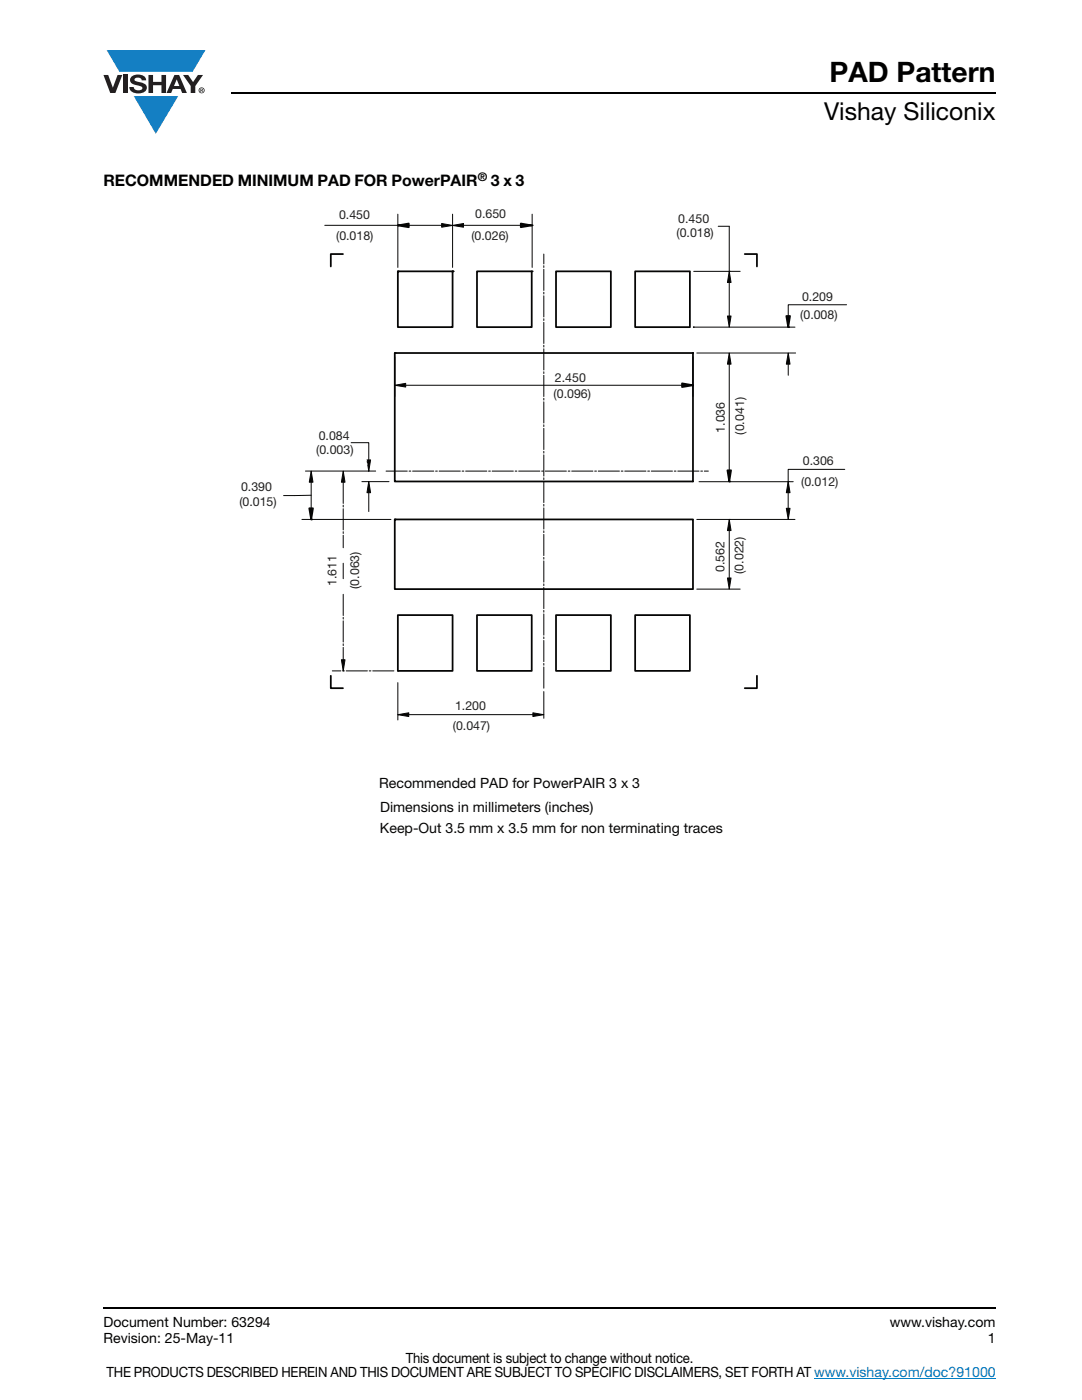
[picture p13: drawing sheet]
<svg xmlns="http://www.w3.org/2000/svg" width="216mm" height="279mm" viewBox="0 0 216 279" stroke-linecap="round" stroke-linejoin="round" font-family="sans-serif">
<defs><g id="words">
<text font-size="5.6" x="165.5" y="16.4">PAD Pattern</text>
<text font-size="4.9" x="164.5" y="24">Vishay Siliconix</text>
<g font-size="3.2">
<text x="20.6" y="37.1">RECOMMENDED MINIMUM PAD FOR PowerPAIR</text>
<text x="97.9" y="37.1">3 x 3</text>
</g>
<g font-size="2.8" fill="#050504">
<text x="75.7" y="157.3">Recommended PAD for PowerPAIR 3 x 3</text>
<text x="75.8" y="166.3">Keep-Out 3.5 mm x 3.5 mm for non terminating traces</text>
<text x="75.8" y="162">Dimensions in millimeters (inches)</text>
</g>
<g font-size="2.8">
<text x="20.6" y="264.9">Document Number: 63294</text>
<text x="20.6" y="268.1">Revision: 25-May-11</text>
<text x="177.5" y="264.9">www.vishay.com</text>
<text x="197.1" y="268.1">1</text>
<text x="21.3" y="274.8">THE PRODUCTS DESCRIBED HEREIN AND THIS DOCUMENT ARE SUBJECT TO SPECIFIC DISCLAIMERS, SET FORTH AT www.vishay.com/doc?91000</text>
<text x="81" y="272">This document is subject to change without notice.</text>
</g>
<g font-size="2.5" fill="#231f20">
<text x="67.1" y="48">(0.018)</text>
<text x="67.7" y="43.7">0.450</text>
<text x="94.1" y="47.9">(0.026)</text>
<text x="94.8" y="43.6">0.650</text>
<text x="135" y="47.3">(0.018)</text>
<text x="135.3" y="44.6">0.450</text>
<text x="159.7" y="63.7">(0.008)</text>
<text x="160" y="60">0.209</text>
<text x="110.7" y="76.3">2.450</text>
<text x="110.5" y="79.5">(0.096)</text>
<text x="63.6" y="87.8">0.084</text>
<text x="144.7" y="86.4" transform="rotate(-90 144.7 86.4)">1.036</text>
<text x="148.5" y="86.7" transform="rotate(-90 148.5 86.7)">(0.041)</text>
<text x="63.1" y="90.6">(0.003)</text>
<text x="160.2" y="92.8">0.306</text>
<text x="47.8" y="101">(0.015)</text>
<text x="48.1" y="98">0.390</text>
<text x="159.9" y="97">(0.012)</text>
<text x="67.1" y="117" transform="rotate(-90 67.1 117)">1.611</text>
<text x="71.7" y="117.5" transform="rotate(-90 71.7 117.5)">(0.063)</text>
<text x="144.6" y="114.1" transform="rotate(-90 144.6 114.1)">0.562</text>
<text x="148.4" y="114.5" transform="rotate(-90 148.4 114.5)">(0.022)</text>
<text x="90.8" y="141.7">1.200</text>
<text x="90.4" y="145.7">(0.047)</text>
</g>
<text font-size="2.4" x="95.3" y="36.2">®</text>
</g></defs>
<g fill="#147fc3">
<path d="M21.3 10h19.7l-2.6 4.4h-1.1h-13.5z"/>
<path d="M26.7 19.2h8.9l-4.5 7.5z"/>
</g>
<g fill="#231f20">
<path d="M20.6 15h1l.9 2.5 1-2.5h.9l-1.4 3.6h-1z"/>
<path d="M24.6 15h.9v3.6h-.9z"/>
<path d="M26.3 15.3a2.1 2.1 0 0 1 2.8 .3l.1 .4h-.9a.79 .79 0 0 0-.7-.5 .79 .79 0 0 0-.8 .4l.3 .3 1 .2a1.08 1.08 0 0 1 1.2 1.1 1.08 1.08 0 0 1-1.1 1.1 1.73 1.73 0 0 1-2.4-1.2h.9a.96 .96 0 0 0 .8 .6 .96 .96 0 0 0 .9-.4 1.31 1.31 0 0 0-1.2-.6 1.03 1.03 0 0 1-1.1-.6 1.03 1.03 0 0 1 .2-1.1z"/>
<path d="M29.6 15h.9v1.3h1.7v-1.3h.9v3.6h-.9v-1.6h-1.7v1.6h-.9z"/>
<path d="M36.5 15h1.1l.9 1.4 1-1.4h1l-1.5 2.2v1.4h-.9v-1.4z"/>
<path d="M35.3 15.8l.5 1.4h-1.1zM34.8 15l-1.6 3.6h1l.3-.8h1.5l.3 .8h1l-1.6-3.6z"/>
<path d="M39.8 18a.46 .46 0 0 1 .9 0 .46 .46 0 0 1-.9 0zM39.6 18a.6 .6 0 0 0 1.2 0 .6 .6 0 0 0-1.2 0z"/>
<path d="M40.1 17.8h.2v.2h-.2zM40 17.7v.7h.1v-.3l.4 .3-.2-.3 .2-.2-.1-.2z"/>
</g>
<path d="M162.4 275.1h36.3" fill="none" stroke="#007ec4" stroke-width=".2"/>
<path d="M46.1 18.6h152.5M20.6 261h178" fill="none" stroke="#000" stroke-width=".36"/>
<path d="M47.8 41.6h121.2v125.3h-121.2z" fill="#fff"/>
<path d="M78.8 71.2v7.9M81 76.9h55.9M138.3 71.2v7.9M81 142.6h25.9" fill="none" stroke="#050504" stroke-width=".2"/>
<path d="M78.8 76.9l2.2-.4v.7z" fill="#050504"/>
<path d="M78.8 76.9l2.2-.4v.7z" fill="none" stroke="#050504" stroke-width=".2"/>
<path d="M136.1 76.5l2.2 .4-2.2 .3z" fill="#050504"/>
<path d="M126.7 54.2h11v11.1h-11zM78.8 70.5h59.5v25.6h-59.5zM138.3 76.9h.1M138.3 70.5h.1M78.8 103.7h59.5v13.9h-59.5zM126.7 122.8h11v11.1h-11z" fill="none" stroke="#050504" stroke-width=".35"/>
<circle cx="78.8" cy="70.5" r=".18" fill="#050504"/>
<path d="M136.1 76.5l2.2 .4-2.2 .3z" fill="none" stroke="#050504" stroke-width=".35"/>
<path d="M73.6 96.1l.3 2.2h-.7z" fill="#050504"/>
<path d="M73.6 96.1l.3 2.2h-.7z" fill="none" stroke="#050504" stroke-width=".2"/>
<path d="M73.2 91.8h.7l-.3 2.2z" fill="#050504"/>
<path d="M68.5 96.2v13.1M73.2 91.8h.7l-.3 2.2zM73.6 94h.1M78.8 96.1h.1M68.5 112.4v3.1M68.5 118.6v13.1M78.6 133.9h-12.3M108.5 137.3v-86.6" fill="none" stroke="#050504" stroke-width=".2" stroke-dasharray="4.2 .4 .4 .4"/>
<path d="M68.5 94l.3 2.2h-.7z" fill="#050504"/>
<path d="M68.5 94l.3 2.2h-.7z" fill="none" stroke="#050504" stroke-width=".2"/>
<path d="M68.1 131.7h.7l-.3 2.2z" fill="#050504"/>
<path d="M60.9 94h14.1M62.1 98.8l-5.5 .1M62.1 96.2v5.2M60.2 103.7h17.8M68.1 131.7h.7l-.3 2.2zM68.5 133.9h.1M79.4 133.9h.1" fill="none" stroke="#050504" stroke-width=".2"/>
<path d="M62.1 94l.4 2.2h-.8z" fill="#050504"/>
<path d="M62.1 94l.4 2.2h-.8z" fill="none" stroke="#050504" stroke-width=".2"/>
<path d="M61.7 101.4h.8l-.4 2.3z" fill="#050504"/>
<path d="M61.7 101.4h.8l-.4 2.3z" fill="none" stroke="#050504" stroke-width=".35"/>
<g fill="#050504">
<circle cx="78.8" cy="103.7" r=".18"/>
<circle cx="62.1" cy="103.7" r=".18"/>
</g>
<path d="M66 134.9v2.4h2.4M79.4 122.8h10.9v11.1h-10.9zM95.2 122.8h10.9v11.1h-10.9zM110.9 122.8h11v11.1h-11z" fill="none" stroke="#050504" stroke-width=".35"/>
<path d="M106.3 142.3l2.2 .3-2.2 .4z" fill="#050504"/>
<path d="M106.3 142.3l2.2 .3-2.2 .4z" fill="none" stroke="#050504" stroke-width=".2"/>
<path d="M79.4 142.6l2.2-.3v.7z" fill="#050504"/>
<path d="M64.8 45h14.6M79.4 42.7v10.7M81.6 45h6.5M90.3 42.7v10.7M92.1 45h11.9M106.2 42.7v10.7M72.2 96.1h5.4M79.4 133.9h.1M79.4 136.2v7.5M108.5 138v5.4M79.4 142.6l2.2-.3v.7zM79.4 142.6h.1" fill="none" stroke="#050504" stroke-width=".2"/>
<path d="M88.1 44.6l2.2 .4-2.2 .3z" fill="#050504"/>
<path d="M88.1 44.6l2.2 .4-2.2 .3z" fill="none" stroke="#050504" stroke-width=".2"/>
<path d="M79.4 45l2.2-.4v.7z" fill="#050504"/>
<path d="M68.4 50.7h-2.4v2.5" fill="none" stroke="#050504" stroke-width=".35"/>
<g fill="#050504">
<circle cx="79.4" cy="45" r=".18"/>
<circle cx="79.4" cy="54.2" r=".18"/>
<circle cx="90.3" cy="54.2" r=".18"/>
</g>
<path d="M79.4 45l2.2-.4v.7z" fill="none" stroke="#050504" stroke-width=".35"/>
<path d="M90.3 45l2.2-.4v.7z" fill="#050504"/>
<path d="M90.3 45l2.2-.4v.7z" fill="none" stroke="#050504" stroke-width=".2"/>
<path d="M103.9 44.6l2.2 .4-2.2 .3z" fill="#050504"/>
<path d="M103.9 44.6l2.2 .4-2.2 .3z" fill="none" stroke="#050504" stroke-width=".35"/>
<g fill="#050504">
<circle cx="90.3" cy="54.2" r=".18"/>
<circle cx="106.1" cy="54.2" r=".18"/>
<circle cx="106.1" cy="45" r=".18"/>
</g>
<path d="M79.4 54.2h10.9v11.1h-10.9zM95.2 54.2h10.9v11.1h-10.9zM110.9 54.2h11v11.1h-11z" fill="none" stroke="#050504" stroke-width=".35"/>
<path d="M145.5 70.5l.4 2.2h-.7z" fill="#050504"/>
<path d="M145.5 70.5l.4 2.2h-.7z" fill="none" stroke="#050504" stroke-width=".2"/>
<path d="M145.2 93.9h.7l-.4 2.2z" fill="#050504"/>
<path d="M151 134.9v2.4h-2.4" fill="none" stroke="#050504" stroke-width=".35"/>
<circle cx="145.5" cy="96.1" r=".18" fill="#050504"/>
<path d="M138.3 70.5h.1M138.3 96.1h.1M145.2 93.9h.7l-.4 2.2z" fill="none" stroke="#050504" stroke-width=".35"/>
<path d="M156.9 101.4h.7l-.3 2.3z" fill="#050504"/>
<path d="M156.9 101.4h.7l-.3 2.3z" fill="none" stroke="#050504" stroke-width=".2"/>
<path d="M157.3 96.1l.3 2.2h-.7z" fill="#050504"/>
<path d="M138.3 96.1h.1M157.3 96.1h.1M157.3 96.1l.3 2.2h-.7zM138.3 103.7h.1M139 103.7h19.6M139 117.6h8.7M145.5 105.9v9.4" fill="none" stroke="#050504" stroke-width=".2"/>
<path d="M145.2 115.3h.7l-.4 2.3z" fill="#050504"/>
<path d="M145.2 115.3h.7l-.4 2.3z" fill="none" stroke="#050504" stroke-width=".2"/>
<path d="M145.5 103.7l.4 2.2h-.7z" fill="#050504"/>
<g fill="none" stroke="#050504" stroke-width=".2">
<path d="M138.4 54.2h9.3M143.3 45.2h2.2v9M145.5 56.4v6.7M138.4 65.3h20.2M145.5 72.3v21.5M70.1 88.3h3.5v4.3M73.6 97.5v4.6M139.5 96.1h18.8M168.6 93.7h-11.3v8.4M138.3 103.7h.1M138.3 117.6h.1M145.5 103.7h.1"/>
<path d="M145.5 103.7l.4 2.2h-.7z"/>
</g>
<path d="M77 94h64.3" fill="none" stroke="#050504" stroke-width=".2" stroke-dasharray="4.2 .4 .4 .4"/>
<path d="M145.2 63.1h.7l-.4 2.2z" fill="#050504"/>
<path d="M145.2 63.1h.7l-.4 2.2z" fill="none" stroke="#050504" stroke-width=".2"/>
<path d="M145.5 54.2l.4 2.2h-.7z" fill="#050504"/>
<path d="M137.7 54.2h.1M145.5 54.2h.1M145.5 54.2l.4 2.2h-.7zM137.7 65.3h.1M139 70.5h19.8M157.3 72.7v2.2M168.9 60.8h-11.6v2.3" fill="none" stroke="#050504" stroke-width=".2"/>
<path d="M157.3 70.5l.3 2.2h-.7z" fill="#050504"/>
<path d="M157.3 70.5l.3 2.2h-.7z" fill="none" stroke="#050504" stroke-width=".2"/>
<path d="M156.9 63.1h.7l-.3 2.2z" fill="#050504"/>
<path d="M148.6 50.7h2.4v2.5" fill="none" stroke="#050504" stroke-width=".35"/>
<circle cx="157.3" cy="65.3" r=".18" fill="#050504"/>
<path d="M138.3 70.5h.1M138.4 65.3h.1M156.9 63.1h.7l-.3 2.2z" fill="none" stroke="#050504" stroke-width=".35"/>
<use href="#words"/>
</svg>
